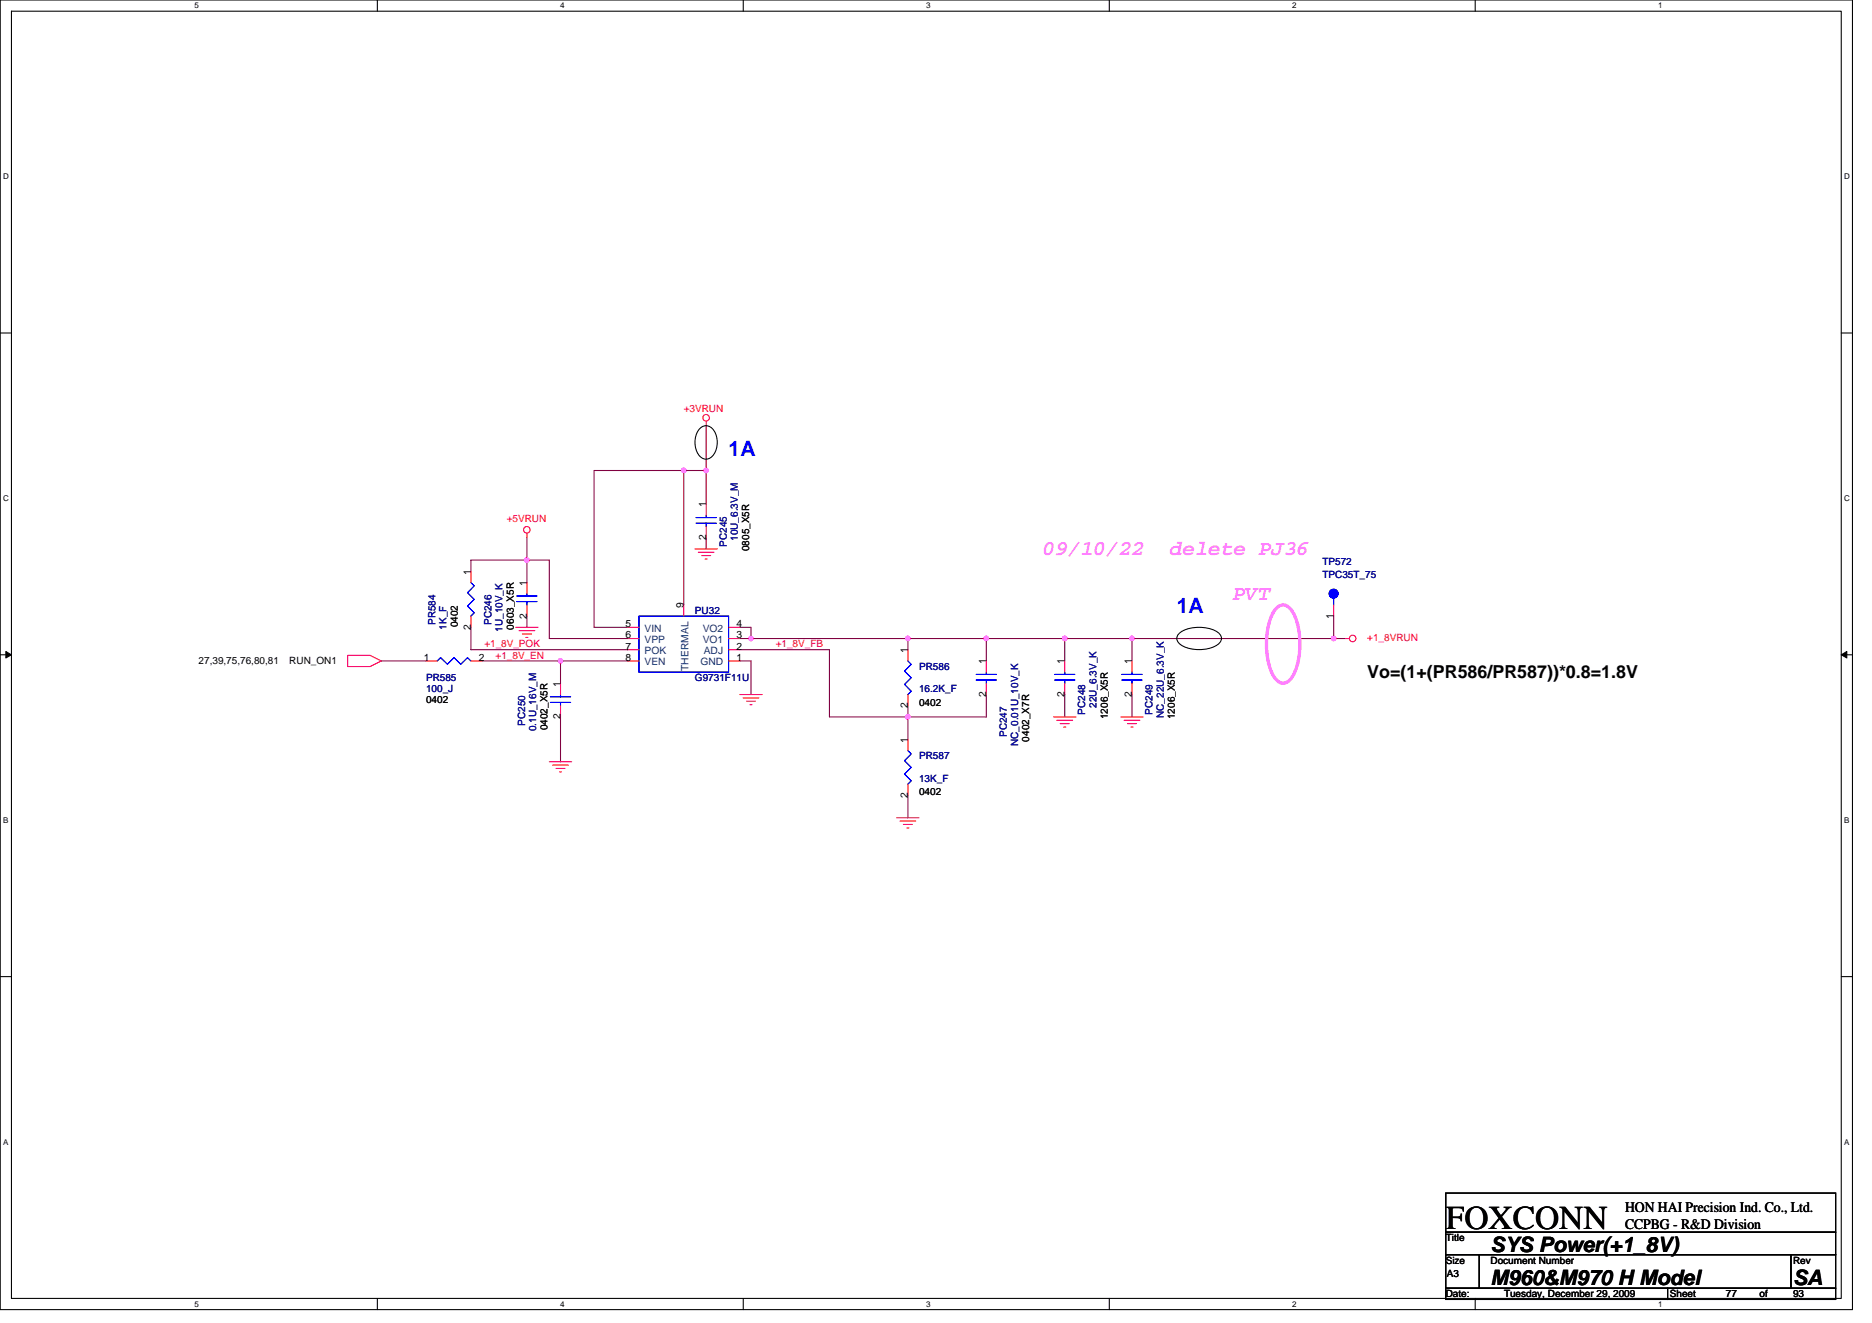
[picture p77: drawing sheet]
<svg xmlns="http://www.w3.org/2000/svg" width="297mm" height="210mm" viewBox="0 0 297 210" stroke-linecap="round" stroke-linejoin="round" font-family="sans-serif">
<defs><g id="words">
<text font-size="5.3" x="229.4" y="195">FOXCONN</text>
<g font-size="3.4" fill="#00f">
<text x="115.6" y="72.5">1A</text>
<text x="186.7" y="97.3">1A</text>
</g>
<g font-size="3.4" fill="#ff80ff">
<text x="165.4" y="88.2">09/10/22</text>
<text x="185.6" y="88.2">delete PJ36</text>
<text x="195.6" y="95.3">PVT</text>
</g>
<g font-size="3.4">
<text x="236.5" y="198.7">SYS Power(+1_8V)</text>
<text x="236.5" y="204">M960&amp;M970 H Model</text>
<text x="284.5" y="204">SA</text>
</g>
<text font-size="2.8" x="217" y="107.5">Vo=(1+(PR586/PR587))*0.8=1.8V</text>
<g font-size="2.3">
<text x="257.8" y="192.3">HON HAI Precision Ind. Co., Ltd.</text>
<text x="257.8" y="195">CCPBG - R&amp;D Division</text>
</g>
<g font-size="1.6" fill="#f00">
<text x="108.5" y="65.4">+3VRUN</text>
<text x="80.4" y="82.8">+5VRUN</text>
<text x="217" y="101.7">+1_8VRUN</text>
<text x="76.9" y="102.8">+1_8V_POK</text>
<text x="78.6" y="104.5">+1_8V_EN</text>
<text x="123.1" y="102.8">+1_8V_FB</text>
</g>
<g font-size="1.6">
<text x="112" y="80.5" transform="rotate(-90 112 80.5)">1</text>
<text x="112" y="85.7" transform="rotate(-90 112 85.7)">2</text>
<text x="118.9" y="87.5" transform="rotate(-90 118.9 87.5)">0805_X5R</text>
<text x="74.7" y="91.2" transform="rotate(-90 74.7 91.2)">1</text>
<text x="83.6" y="93" transform="rotate(-90 83.6 93)">1</text>
<text x="72.6" y="99.6" transform="rotate(-90 72.6 99.6)">0402</text>
<text x="74.7" y="99.9" transform="rotate(-90 74.7 99.9)">2</text>
<text x="81.5" y="99.9" transform="rotate(-90 81.5 99.9)">0603_X5R</text>
<text x="83.6" y="98.2" transform="rotate(-90 83.6 98.2)">2</text>
<text x="99.2" y="99.5">5</text>
<text x="99.2" y="101.3">6</text>
<text x="108.5" y="96.5" transform="rotate(-90 108.5 96.5)">9</text>
<text x="116.9" y="101.3">3</text>
<text x="116.9" y="99.5">4</text>
<text x="211.6" y="98.2" transform="rotate(-90 211.6 98.2)">1</text>
<text x="31.5" y="105.4">27,39,75,76,80,81</text>
<text x="45.9" y="105.4">RUN_ON1</text>
<text x="67.2" y="104.9">1</text>
<text x="76" y="104.9">2</text>
<text x="99.2" y="103.1">7</text>
<text x="99.2" y="104.9">8</text>
<text x="116.9" y="104.9">1</text>
<text x="116.9" y="103.1">2</text>
<text x="144" y="103.7" transform="rotate(-90 144 103.7)">1</text>
<text x="156.5" y="105.4" transform="rotate(-90 156.5 105.4)">1</text>
<text x="168.9" y="105.4" transform="rotate(-90 168.9 105.4)">1</text>
<text x="179.6" y="105.4" transform="rotate(-90 179.6 105.4)">1</text>
<text x="67.6" y="111.7">0402</text>
<text x="88.9" y="109" transform="rotate(-90 88.9 109)">1</text>
<text x="144" y="112.4" transform="rotate(-90 144 112.4)">2</text>
<text x="145.8" y="112">0402</text>
<text x="156.5" y="110.6" transform="rotate(-90 156.5 110.6)">2</text>
<text x="168.9" y="110.6" transform="rotate(-90 168.9 110.6)">2</text>
<text x="179.6" y="110.6" transform="rotate(-90 179.6 110.6)">2</text>
<text x="86.9" y="115.9" transform="rotate(-90 86.9 115.9)">0402_X5R</text>
<text x="88.9" y="114.2" transform="rotate(-90 88.9 114.2)">2</text>
<text x="144" y="117.9" transform="rotate(-90 144 117.9)">1</text>
<text x="163.3" y="117.7" transform="rotate(-90 163.3 117.7)">0402_X7R</text>
<text x="175.8" y="114.2" transform="rotate(-90 175.8 114.2)">1206_X5R</text>
<text x="186.4" y="114.2" transform="rotate(-90 186.4 114.2)">1206_X5R</text>
<text x="144" y="126.6" transform="rotate(-90 144 126.6)">2</text>
<text x="145.8" y="126.2">0402</text>
<text x="229.4" y="197">Title</text>
<text x="229.4" y="200.6">Size</text>
<text x="229.6" y="202.7">A3</text>
<text x="236.5" y="200.6">Document Number</text>
<text x="284.5" y="200.6">Rev</text>
<text x="229.4" y="205.9">Date:</text>
<text x="238.7" y="205.9">Tuesday, December 29, 2009</text>
<text x="265" y="205.9">Sheet</text>
<text x="273.9" y="205.9">77</text>
<text x="279.2" y="205.9">of</text>
<text x="284.5" y="205.9">93</text>
</g>
<g font-size="1.6" fill="#000080">
<text x="115.3" y="86.8" transform="rotate(-90 115.3 86.8)">PC245</text>
<text x="117.1" y="85.9" transform="rotate(-90 117.1 85.9)">10U_6.3V_M</text>
<text x="209.8" y="89.6">TP572</text>
<text x="209.8" y="91.7">TPC35T_75</text>
<text x="69.1" y="99.2" transform="rotate(-90 69.1 99.2)">PR584</text>
<text x="70.9" y="99.9" transform="rotate(-90 70.9 99.9)">1K_F</text>
<text x="78" y="99.2" transform="rotate(-90 78 99.2)">PC246</text>
<text x="79.8" y="100.3" transform="rotate(-90 79.8 100.3)">1U_10V_K</text>
<text x="110.3" y="97.4">PU32</text>
<text x="145.8" y="106.3">PR586</text>
<text x="67.6" y="108.1">PR585</text>
<text x="67.6" y="109.9">100_J</text>
<text x="110.3" y="108.1">G9731F11U</text>
<text x="145.8" y="109.9">16.2K_F</text>
<text x="172.2" y="113.4" transform="rotate(-90 172.2 113.4)">PC248</text>
<text x="174" y="112.4" transform="rotate(-90 174 112.4)">22U_6.3V_K</text>
<text x="182.9" y="113.4" transform="rotate(-90 182.9 113.4)">PC249</text>
<text x="184.7" y="114" transform="rotate(-90 184.7 114)">NC_22U_6.3V_K</text>
<text x="83.3" y="115.2" transform="rotate(-90 83.3 115.2)">PC250</text>
<text x="85.1" y="116.1" transform="rotate(-90 85.1 116.1)">0.1U_16V_M</text>
<text x="159.8" y="117" transform="rotate(-90 159.8 117)">PC247</text>
<text x="161.5" y="118.4" transform="rotate(-90 161.5 118.4)">NC_0.01U_10V_K</text>
<text x="145.8" y="120.5">PR587</text>
<text x="145.8" y="124.1">13K_F</text>
</g>
<g font-size="1.6" fill="#004080">
<text x="102.3" y="100.3">VIN</text>
<text x="111.5" y="100.3">VO2</text>
<text x="102.3" y="102.1">VPP</text>
<text x="102.3" y="103.8">POK</text>
<text x="102.3" y="105.6">VEN</text>
<text x="109.2" y="106.5" transform="rotate(-90 109.2 106.5)">THERMAL</text>
<text x="111.1" y="105.6">GND</text>
<text x="111.5" y="102.1">VO1</text>
<text x="111.7" y="103.8">ADJ</text>
</g>
<g font-size="1.3">
<text x="30.8" y="1.3">5</text>
<text x="88.9" y="1.3">4</text>
<text x="147" y="1.3">3</text>
<text x="205" y="1.3">2</text>
<text x="263.1" y="1.3">1</text>
<text x=".5" y="28.4">D</text>
<text x="292.6" y="28.4">D</text>
<text x=".5" y="79.5">C</text>
<text x="292.6" y="79.5">C</text>
<text x=".5" y="130.6">B</text>
<text x="292.6" y="130.6">B</text>
<text x=".5" y="181.7">A</text>
<text x="292.6" y="181.7">A</text>
<text x="30.8" y="207.4">5</text>
<text x="88.9" y="207.4">4</text>
<text x="147" y="207.4">3</text>
<text x="205" y="207.4">2</text>
<text x="263.1" y="207.4">1</text>
</g>
</g></defs>
<path d="M0 0h293.9v207.9h-293.9zM1.8 1.8h290.4v204.3h-290.4z" fill="none" stroke="#000" stroke-width=".17"/>
<g fill="#fff">
<path d="M30.8 .2h.7v1.4h-.7z"/>
<path d="M30.8 206.3h.7v1.4h-.7z"/>
</g>
<path d="M59.9 0v1.8M59.9 206.1v1.8" fill="none" stroke="#000" stroke-width=".17"/>
<g fill="#fff">
<path d="M88.9 .2h.7v1.4h-.7z"/>
<path d="M88.9 206.3h.7v1.4h-.7z"/>
</g>
<path d="M117.9 0v1.8M117.9 206.1v1.8" fill="none" stroke="#000" stroke-width=".17"/>
<g fill="#fff">
<path d="M147 .2h.7v1.4h-.7z"/>
<path d="M147 206.3h.7v1.4h-.7z"/>
</g>
<path d="M176 0v1.8M176 206.1v1.8" fill="none" stroke="#000" stroke-width=".17"/>
<g fill="#fff">
<path d="M205 .2h.7v1.4h-.7z"/>
<path d="M205 206.3h.7v1.4h-.7z"/>
</g>
<path d="M234.1 0v1.8M234.1 206.1v1.8" fill="none" stroke="#000" stroke-width=".17"/>
<g fill="#fff">
<path d="M263.1 .2h.7v1.4h-.7z"/>
<path d="M263.1 206.3h.7v1.4h-.7z"/>
<path d="M.5 27.3h.9v1.4h-.9z"/>
<path d="M292.6 27.3h.9v1.4h-.9z"/>
<path d="M.5 78.4h.9v1.4h-.9z"/>
<path d="M292.6 78.4h.9v1.4h-.9z"/>
</g>
<path d="M0 52.9h1.8M292.2 52.9h1.7" fill="none" stroke="#000" stroke-width=".17"/>
<g fill="#fff">
<path d="M.5 129.5h.8v1.4h-.8z"/>
<path d="M292.6 129.5h.9v1.4h-.9z"/>
</g>
<path d="M0 103.9h1.8M292.2 103.9h1.7" fill="none" stroke="#000" stroke-width=".17"/>
<path d="M.9 103.4l.9 .5-.9 .5zM292.2 103.9l.8-.5v1z" fill="#000" stroke="#000" stroke-width=".16"/>
<g fill="#fff">
<path d="M.5 180.5h.8v1.4h-.8z"/>
<path d="M292.6 180.5h.9v1.4h-.9z"/>
</g>
<path d="M111.1 67.9a1.5 1.5 0 0 1 2.5 1 3.2 3.2 0 0 1-1.1 3.9 1.54 1.54 0 0 1-2-1.2 3.5 3.5 0 0 1 .6-3.7zM187.1 100.6a5.7 5.7 0 0 1 6.4 0 1.11 1.11 0 0 1-.5 1.8 5.8 5.8 0 0 1-5.9-.3 1.02 1.02 0 0 1 0-1.5zM0 155h1.8M292.2 155h1.7M229.4 189.4h61.9v6.2h-61.9zM229.4 195.6h61.9v3.5h-61.9zM229.4 199.1h5.3v5.4h-5.3zM234.7 199.1h49.5v5.4h-49.5zM284.2 199.1h7.1v5.4h-7.1zM229.4 204.5h35.2v1.7h-35.2zM264.6 204.5h26.7v1.7h-26.7z" fill="none" stroke="#000" stroke-width=".17"/>
<g fill="none" stroke="#800040" stroke-width=".17">
<path d="M108.5 74.7v21.3M108.5 74.7h3.6M108.5 74.7h-14.2v24.9h5.3M112.1 74.7v5.3M112.1 67.6v7.1M74.7 90.7v-1.8h8.9v3.6M74.7 99.6v3.5h24.9M83.6 85.3v3.6h3.6v12.4h12.4M83.6 97.8v1.8M112.1 85.3v1.8M117.4 99.6h1.8v1.7M211.6 97.8v3.5"/>
<path d="M60.5 104.9h7.1M76.5 104.9h12.4M88.9 104.9v3.6M88.9 113.8v7.1M88.9 104.9h10.7M117.4 103.1h14.2v10.7h12.5M117.4 104.9h1.8v5.3M117.4 101.3h1.8M119.2 101.3h24.9M144.1 112v1.8M144.1 101.3h12.4M144.1 113.8v3.5"/>
<path d="M144.1 101.3v1.8M156.5 101.3v3.6M156.5 101.3h12.4M156.5 110.2v3.6h-12.4M168.9 101.3h10.7M168.9 101.3v3.6M168.9 110.2v3.6M179.6 101.3v3.6M179.6 110.2v3.6M179.6 101.3h32M211.6 101.3h1.8M144.1 126.2v3.6"/>
</g>
<g fill="#f0f" stroke="#f0f" stroke-width=".17">
<circle cx="211.6" cy="101.3" r=".35"/>
<circle cx="119.2" cy="101.3" r=".35"/>
<circle cx="83.6" cy="88.9" r=".35"/>
<circle cx="108.5" cy="74.7" r=".35"/>
<circle cx="179.6" cy="101.3" r=".35"/>
<circle cx="168.9" cy="101.3" r=".35"/>
<circle cx="144" cy="101.3" r=".35"/>
<circle cx="112" cy="74.7" r=".35"/>
<circle cx="88.9" cy="104.9" r=".35"/>
<circle cx="156.5" cy="101.3" r=".35"/>
<circle cx="144" cy="113.8" r=".35"/>
</g>
<g fill="none" stroke="#f00" stroke-width=".17">
<path d="M112.1 66.8v.8M74.7 90.7v1.8M74.7 97.8v1.8M81.8 99.6h3.6M83.6 84.6v.7M83.6 92.5v1.7M83.6 96v1.8M99.6 99.6h1.8M108.5 96v1.8M110.3 87.1h3.5M110.8 87.7h2.5M111.3 88.2h1.5"/>
<path d="M111.9 88.7h.3M112.1 80v1.8M112.1 83.6v1.7M115.6 99.6h1.8M211.6 96v1.8M55.2 104h3.5l1.8 .9-1.8 .9h-3.5zM67.6 104.9h1.8M74.7 104.9h1.8M82.4 100.1h2.5M82.9 100.6h1.4M83.4 101.2h.4M88.9 108.5v1.7"/>
<path d="M88.9 112v1.8M99.6 104.9h1.8M99.6 103.1h1.8M99.6 101.3h1.8M115.6 104.9h1.8M115.6 103.1h1.8M115.6 101.3h1.8M117.4 110.2h3.5M117.9 110.8h2.5M118.4 111.3h1.5M119 111.8h.3M144.1 103.1v1.8"/>
<path d="M144.1 110.2v1.8M144.1 117.3v1.8M156.5 104.9v1.8M156.5 108.5v1.7M167.2 113.8h3.5M167.7 114.3h2.5M168.2 114.9h1.5M168.8 115.4h.3M168.9 104.9v1.8M168.9 108.5v1.7M177.8 113.8h3.6M178.4 114.3h2.5"/>
<path d="M178.9 114.9h1.4M179.4 115.4h.4M179.6 104.9v1.8M179.6 108.5v1.7M213.4 101.3h.7M87.2 120.9h3.5M87.7 121.4h2.5M88.2 122h1.5M88.8 122.5h.3M142.3 129.8h3.5M142.8 130.3h2.5M143.3 130.9h1.5"/>
<path d="M143.9 131.4h.3M144.1 124.5v1.7"/>
<circle cx="112" cy="66.3" r=".52"/>
<circle cx="83.6" cy="84.1" r=".52"/>
<circle cx="214.6" cy="101.3" r=".52"/>
</g>
<path d="M202.7 96.4a1.41 1.41 0 0 1 2.2 .5 11.4 11.4 0 0 1 1 8.5 4.6 4.6 0 0 1-1.8 2.9 1.49 1.49 0 0 1-1.8-.7 11.5 11.5 0 0 1-1-8.5 5.3 5.3 0 0 1 1.4-2.7z" fill="none" stroke="#ff80ff" stroke-width=".53"/>
<g fill="none" stroke="#00f" stroke-width=".17">
<path d="M74.7 92.5l.5 .5-1 1.1 1 1-1 1.1 1 1.1-.5 .5M82 95.5h3.2M82 94.6h3.2M83.6 94.2v.4M83.6 95.5v.5M101.4 97.8h14.2v8.9h-14.2zM110.4 83h3.3M110.4 82.1h3.3M112.1 81.8v.3M112.1 83v.6M211.6 95v1M69.4 104.9l.5-.5 1.1 1 1-1 1.1 1 1.1-1 .5 .5"/>
<path d="M87.3 111.5h3.2M87.3 110.6h3.2M88.9 110.2v.4M88.9 111.5v.5M144.1 119.1l.5 .6-1.1 1 1.1 1.1-1.1 1.1 1.1 1-.5 .6M144.1 104.9l.5 .5-1.1 1.1 1.1 1.1-1.1 1 1.1 1.1-.5 .5M154.9 107.9h3.2M154.9 107h3.2M156.5 106.7v.3M156.5 107.9v.6M167.3 107.9h3.3M167.3 107h3.3"/>
<path d="M168.9 106.7v.3M168.9 107.9v.6M178 107.9h3.2M178 107h3.2M179.6 106.7v.3M179.6 107.9v.6"/>
</g>
<circle cx="211.6" cy="94.2" r=".71" fill="#00f" stroke="#00f" stroke-width=".17"/>
<use href="#words"/>
</svg>
